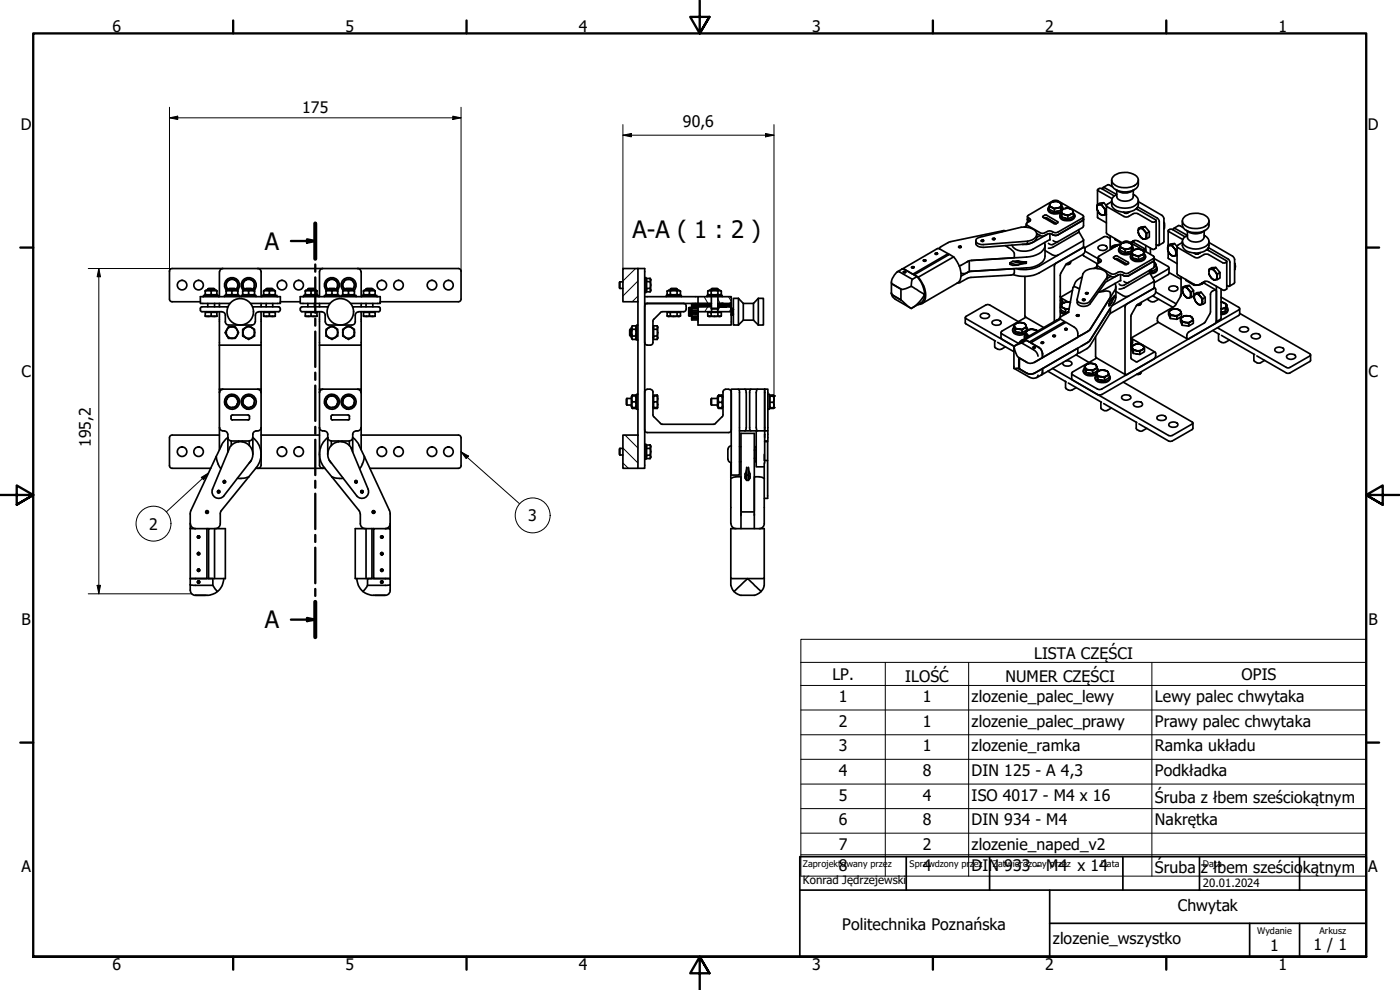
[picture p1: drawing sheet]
<svg xmlns="http://www.w3.org/2000/svg" width="420mm" height="297mm" viewBox="0 0 420 297" stroke-linecap="round" stroke-linejoin="round" font-family="sans-serif">
<defs><g id="words">
<g font-size="7.2">
<text x="189.8" y="71.4">A-A ( 1 : 2 )</text>
<text x="79.4" y="75">A</text>
<text x="79.4" y="188.5">A</text>
</g>
<g font-size="4.8">
<text x="33.7" y="9.6">6</text>
<text x="103.7" y="9.6">5</text>
<text x="173.7" y="9.6">4</text>
<text x="243.7" y="9.6">3</text>
<text x="313.7" y="9.6">2</text>
<text x="383.7" y="9.6">1</text>
<text x="90.7" y="33.8">175</text>
<text x="6.2" y="38.9">D</text>
<text x="204.9" y="38.1">90,6</text>
<text x="410.5" y="38.9">D</text>
<text x="6.4" y="113.1">C</text>
<text x="410.7" y="113.1">C</text>
<text x="27.2" y="134.2" transform="rotate(-90 27.2 134.2)">195,2</text>
<text x="44.8" y="158.9">2</text>
<text x="158.5" y="156.4">3</text>
<text x="6.4" y="187.4">B</text>
<text x="410.7" y="187.4">B</text>
<text x="310.3" y="197.7">LISTA CZĘŚCI</text>
<text x="249.8" y="203.9">LP.</text>
<text x="271.7" y="204.6">ILOŚĆ</text>
<text x="301.8" y="204.6">NUMER CZĘŚCI</text>
<text x="372.6" y="204">OPIS</text>
<text x="251.7" y="210.6">1</text>
<text x="276.9" y="210.6">1</text>
<text x="291.6" y="210.7">zlozenie_palec_lewy</text>
<text x="346.6" y="210.7">Lewy palec chwytaka</text>
<text x="251.7" y="218">2</text>
<text x="276.9" y="218">1</text>
<text x="291.6" y="218.1">zlozenie_palec_prawy</text>
<text x="346.6" y="218.1">Prawy palec chwytaka</text>
<text x="251.7" y="225.4">3</text>
<text x="276.9" y="225.4">1</text>
<text x="291.6" y="225.5">zlozenie_ramka</text>
<text x="346.6" y="225.5">Ramka układu</text>
<text x="251.7" y="232.8">4</text>
<text x="276.9" y="232.8">8</text>
<text x="291.6" y="232.8">DIN 125 - A 4,3</text>
<text x="346.6" y="232.9">Podkładka</text>
<text x="251.7" y="240.2">5</text>
<text x="276.9" y="240.2">4</text>
<text x="291.6" y="240.2">ISO 4017 - M4 x 16</text>
<text x="346.6" y="240.8">Śruba z łbem sześciokątnym</text>
<text x="251.7" y="247.6">6</text>
<text x="276.9" y="247.6">8</text>
<text x="291.6" y="247.6">DIN 934 - M4</text>
<text x="346.6" y="247.6">Nakrętka</text>
<text x="251.7" y="255">7</text>
<text x="276.9" y="255">2</text>
<text x="291.6" y="255.1">zlozenie_naped_v2</text>
<text x="6.4" y="261.7">A</text>
<text x="251.7" y="261.4">8</text>
<text x="276.9" y="261.4">4</text>
<text x="291.6" y="261.4">DIN 933 - M4 x 14</text>
<text x="346.6" y="262.1">Śruba</text>
<text x="360.4" y="262.1">z łbem sześcio</text>
<text x="391" y="262.1">kątnym</text>
<text x="410.7" y="261.7">A</text>
<text x="353.4" y="273.4">Chwytak</text>
<text x="252.8" y="279">Politechnika Poznańska</text>
<text x="316" y="283.4">zlozenie_wszystko</text>
<text x="381.2" y="285.3">1</text>
<text x="394.2" y="285">1 / 1</text>
<text x="33.7" y="290.9">6</text>
<text x="103.7" y="290.9">5</text>
<text x="173.7" y="290.9">4</text>
<text x="243.7" y="290.9">3</text>
<text x="313.7" y="290.9">2</text>
<text x="383.7" y="290.9">1</text>
</g>
<g font-size="3.4">
<text x="241" y="265.4">Konrad Jędrzejewski</text>
<text x="361" y="266">20.01.2024</text>
</g>
<g font-size="2.7">
<text x="241" y="260.1">Zaprojektowany prze</text>
<text x="266.4" y="260.1">z</text>
<text x="273" y="260.1">Sprawdzony pr</text>
<text x="291" y="260.1">zez</text>
<text x="298" y="260.1">Zatwierdzony przez</text>
<text x="330.3" y="260">Data</text>
<text x="361" y="260">Data</text>
<text x="377.3" y="280.1">Wydanie</text>
<text x="396" y="280.1">Arkusz</text>
</g>
</g></defs>
<!-- layer: Kreskowanie (ISO) -->
<path d="M190.8 80.6l-3.9 3.7M191.5 88.8l-1.8 1.7M191.5 84.3l-4.6 4.5M211.3 89l1.2 2M212.4 92.1l-.9 1.4M215.5 89.8l.7 1.2M216.1 92.1l-.7 1.2M218.6 89l.9 1.4M219.5 92.5l-.6 1M186.9 138.9l1.7 1.6M186.9 134.4l4.6 4.5M187.6 130.5l3.9 3.9" fill="none" stroke="#000" stroke-width=".3"/>
<!-- layer: Widoczne (ISO) -->
<g fill="none" stroke="#000" stroke-width=".51">
<path d="M329.4 57v4.3M330.9 56.8l.2-.6 .4 .1 3.6 2M333.6 54a2.8 2.8 0 0 0 2.8 3.5 4.7 4.7 0 0 0 5.2-1.8v-1.7M333.9 56.1l-1.4-.7-1.4 .8M334.1 53a5.5 5.5 0 0 1 7.3 .3 1.99 1.99 0 0 1-1.6 2.7 5.2 5.2 0 0 1-6.1-1.5l.1-1zM334.4 58.8l-3.8-2.2-.5-.1-.7 .4 .1 .3 4.3 2.4M334.8 56.9a4.4 4.4 0 0 0 5.7 0M335.2 57.1v1.8a2.35 2.35 0 0 0 3.1 1.4 1.92 1.92 0 0 0 1.8-1.4v-1.8M335.2 58.3a1.87 1.87 0 0 0-1.5 1.9 1.87 1.87 0 0 0 1.5 1.8 5.7 5.7 0 0 0 6.3-1.2 1.96 1.96 0 0 0-1.4-2.5M277.1 78.1l.4-.1 .4 .2-.3 .2-.5-.1zM280.7 76.1l.4-.2 .3 .2-.5 .2zM282.4 74l-.6 .6"/>
<path d="M284.5 76.6v-.5l-2.7-1.5h-.5l-10.6 6.2M284.5 76.1l-10.6 6.2-2.4-1.5M286.2 77.1a7.2 7.2 0 0 1 1.9 7l-.8 .8M286.2 77.1l-1.3-.8-10.6 6.2 1.3 .7M286.2 77.1l-10.6 6.1M287.7 74.1v.1M287.8 73.9l.7 .2-.6 .2-.2-.1zM288.5 74.1v.1M290.5 78.4l-2.7 1.4M290.5 78.4l-.3 .2M290.9 78.2v3.3M291.5 78.2l-1 .2"/>
<path d="M292.9 72.2v1.2l.3 .2 .8 .5 1.1 .1 13.3-1v-.8l-13.3 1-1.1-.1a1.06 1.06 0 0 1-1.1-1.1 1.06 1.06 0 0 1 1.2-1l12.4-3h1.6a2.95 2.95 0 0 1 3 2 2.7 2.7 0 0 1-2.7 2.2M294.5 72.1l.5-.1 .2 .2-.3 .2zM294.5 72.2l.4-.2 .3 .2-.2 .2zM297.9 71.6l.4-.1 .3 .2-.3 .2zM297.9 71.7l.4-.2 .3 .2-.3 .2zM301.2 69.2l-15.9 3.3-2.9 1.5M301.7 73.7a5.2 5.2 0 0 1 2.7 2.4v1.2l-12.9 .9M301.7 69.3l-.5-.1-.5 .4M303.1 78.9v.4l.8 .3h1.6M303.9 78.4l-.8 .5M304 78.4a9.3 9.3 0 0 0 4 .6l-1.2 .2a2.79 2.79 0 0 1-2.9-.1l-.8-.2M305.1 78.3l2.9 .3-2.5-.3-1.6 .1"/>
<path d="M308 67.2v.9M308 67.8l-.6 .3M308.4 65.8l.6 .6M308.4 64.9v1.9M308.4 64.8l8-4.7 1.1 .1 7.4 4.4a.46 .46 0 0 1 .3 .4 .46 .46 0 0 1-.3 .4l-7.4 4.2-1.1 .2a2.4 2.4 0 0 0-3.2 .2l-1-.2-4.1-2.4v-.4l1.2-1-.9-.8zM311.1 70.3a2.26 2.26 0 0 1-2 2.7l-.7 .2M311.1 70.1l1.1 .6M312.2 70.7l-1.1 .5M312.9 64.9l.6-.3h.6l3.4 2.1-.8 .5-.3-.1zM313.5 72.8a3.1 3.1 0 0 1-2.5 3.7l-3 .6-16.5 1.1M313.5 65.4h.6l2.9 1.7M313.5 65.4l-.1 .1"/>
<path d="M313.6 75.2l2.5 1.4h1.4M313.6 73.5v3.3a4.7 4.7 0 0 1-4.5 3.5l-18.2 1.2a2.49 2.49 0 0 1-2.5 .5M314.3 70.3l-1.1 .5-1-.1M314.3 70.3l-4.8 2.6-1.3 .4h-1.4M314.5 62.6a1.53 1.53 0 0 0 1.8 1.6l1.2-.1 1-.4M314.9 61.9a.88 .88 0 0 0-.4 .9 .88 .88 0 0 0 .7 .7 3.5 3.5 0 0 0 3.3-.1M314.9 62v.9l1.5 .6M315 61.3l.2 .5 .5 .4-.8-.2zM315.1 70.1l.1 1.9-.2-.1M315.1 71.9l-5 2.8a5.4 5.4 0 0 1-6.2-.7l-.2-.5M315.2 60.8l1-.3-.8 .3-.4 .5zM315.7 62.2l.8 .3 .9-.1-1 .3z"/>
<path d="M316 72.2l.8 .4 .7-.1M316.2 60.5l.9-.1 .8 .3-.8-.3zM316.4 62.7v.8l1.9-.3M317.4 62.4l.7-.3 .4-.5-.2 .7zM317.5 72.5l-1.8 1-1.1-.5M317.5 76.6l-5.7 3.3a10.1 10.1 0 0 1-6.9 .7M317.6 63.4h-.5M317.9 60.7l.7 .5-.1 .4-.1-.5zM318.1 64.6a1.56 1.56 0 0 0 1.9 1.6 1.99 1.99 0 0 0 2.6-1.6M318.5 63.9a.93 .93 0 0 0-.4 .9 .93 .93 0 0 0 .7 .8 2.61 2.61 0 0 0 3.8-1l-.5-.7M318.5 63.1l.8-.4a.83 .83 0 0 0-.7 .8zM318.5 63.1l.1 2 1.9 .5 1.6-.7v-.8"/>
<path d="M318.6 63.5l.2 .6 .7 .3-.9-.2zM318.6 61.9l.4 .9v-.2M318.6 61.2l-.3 2v-.9M318.6 64.2v.9M319.3 62.7l.9-.2 .9 .1-.9-.1zM319.5 65.3l.3 .2M319.5 64.4l.9 .1 .9-.2a1.16 1.16 0 0 1-1.8 .1zM320.5 64.8v.8M321 79.2l-1.1 .1M321.1 62.6l.9 .4 .1 .4-.3-.5zM321.3 78.5a.88 .88 0 0 1-.4 .8 .88 .88 0 0 1-.9 0M322.1 63.4v.7l-.8 .2 .6-.4z"/>
<path d="M323.8 69.5l-7.8 4.7-1.4 .3M323.8 68.9v.6l1.4 2.4-.1 .3-7.6 4.4M325.1 76.3l-4.9 2.8-1.9 2.9-.1 13.2M325.1 76.3l.2 .5 4.1 2.4M325.2 65.8l-.3 .4-7.4 4.3-.7 .2-1.8-.6-.7 .2M325.2 64.9v2.8l-.3 .5-7.4 4.3M325.2 72v2l-.3 .3-13.1 7.6a10.3 10.3 0 0 1-7.8 .5M325.2 74.1l.2 .1M325.6 75.3v-1h-.5l-8.1 4.6-.5 .7-.1 16.8M325.6 75.3l-.5 1M325.6 75.4l4 2.2M329.2 79.4l.2 1.2"/>
<path d="M329.2 80l-.9 .6M329.2 62.3l.6 1.6-.5-.9zM329.3 61.4h.5a.7 .7 0 0 0-.6 .9zM329.3 61.4l.8-.5 1.2-.1 .7 1M329.4 63.1v2.2l2.6 1.6M329.6 78l.6 .7M329.6 77.2v1.8M329.6 77l7.7-4.5 .7-.2 .7 .2 7.6 4.5-.2 .6-7.4 4.3-1.1 .1a2.4 2.4 0 0 0-3.1 .2l-1.1-.1-4.1-2.4v-.5l1.2-.7v-.3l-.9-.7zM329.7 74l.8-.4a1.16 1.16 0 0 1 1.7 1 1.65 1.65 0 0 1-2.7-.4zM329.8 63.9l1 .7h.3a1.07 1.07 0 0 1-1.3-.7zM329.8 61.4l.8-.1 .5 .8-.6-.6zM331.1 62.1l.7 .7-.1 .9z"/>
<path d="M331.3 60.8l-.7 .5M331.7 63.7l.1 .7-.7 .2 .4-.3zM332 61.7l.1 8.4 4.6 2.7M332 64.3l-.2 .1M332 62.7l-.2 .1M333.2 71.6a1.8 1.8 0 0 0-1.7-.6l-5.9 3.3M333.2 70.8v4.1M333.6 60.1a2.74 2.74 0 0 0 2.8 3.4 4.7 4.7 0 0 0 5.2-1.7v-1.7M333.6 60.5l-1.5 1v.4l5.2 3 1.1 .2 2-1.1h.8l4.6 2.6 .5 .1 .7-.4-.2-.3-5.9-3.3M333.8 73.9l.5 .1h-.4l-.3 .6zM333.8 73.9l.7-.4 1.2-.1-1.4 .6h.4M334.1 77.2l.8-.4h.4l3.3 1.9 .1 .3-.6 .4h-.5z"/>
<path d="M334.6 77.7l.7-.1 2.9 1.7M334.6 71.9v-.3v.3l1.9 1M335.7 74.9a1.77 1.77 0 0 0 2.4 1.5l1.6-.4M336.1 74.1a.93 .93 0 0 0-.4 .9 .93 .93 0 0 0 .7 .7 3.5 3.5 0 0 0 3.3 0M336.1 74.2v.8l1.5 .8M336.2 73.5l.2 .5 .5 .5-.8-.3zM336.4 73.1l1-.3-.8 .3-.4 .4zM336.9 74.5l1.7 .2-1 .3zM337.2 63.7l.4 .2M337.4 72.8l.9-.1 .8 .2-.8-.2zM337.6 75v.8l1.9-.4M337.6 63.9h.7"/>
<path d="M338.6 74.7l.7-.4 .4-.5-.2 .8zM338.8 75.6l-.5 .1M339 63.5l-.7 .4M339.1 72.9l.8 .5-.2 .4a.72 .72 0 0 0-.6-.9zM339.3 76.9a1.84 1.84 0 0 0 2.5 1.6 1.66 1.66 0 0 0 2-1.6M339.5 72.6v.3v-.3M339.5 72.9h.1M339.7 76.1a1.07 1.07 0 0 0-.3 1.3 1.07 1.07 0 0 0 1.2 .6 2.51 2.51 0 0 0 3.2-1.2l-.5-.7M339.7 75.4l.9-.5-.4 .1-.4 .8zM339.7 76.2l.2 1.2 1.8 .5 1.6-.7v-.8M339.7 75.4v.8M339.8 75.8l.3 .5 .6 .3-.8-.1z"/>
<path d="M339.9 76.5v.9M339.9 74.2l.3 .8v-.1M339.9 73.4v.9l-.4 1.1v-.8M340 72.6l3.7 2.1M340.3 72.2l-.8 .7M340.4 72.2l-.1 .2M340.6 74.9l.8-.2 .9 .2-.9-.2zM340.7 77.6l.4 .1M340.7 76.6l.9 .2 .9-.2a1.16 1.16 0 0 1-1.8 0zM341.2 62.5v.2M341.2 62.3v.3M341.3 62.5v-.2l-.1 .3-.3 .1"/>
<path d="M341.4 62.1l5.9 3.4 .6 .7v7.1l-.4 .4-.5-.3M341.6 69.4l.6 1.6-.5-.8zM341.6 60.5l7.1 4.1 .5 .7 .1 7.1-.2 .4-1.4 .8M341.7 68.5h.5l-.4 .3-.2 .6zM341.7 77v.9M342.2 68.5l.8-.1 .5 .9-.7-.6zM342.2 71l.6 .6 .7 .1a1.28 1.28 0 0 1-1.3-.7zM342.3 74.9l.9 .3 .1 .5-.3-.5zM343 75l.7-.3 .2 .4M343 68.4l.7-.4-1.2 .1-.8 .4M343.3 75.7v.7l-.8 .2 .6-.4zM343.5 69.3a1.05 1.05 0 0 1 .5 1.6l-.1-.9z"/>
<path d="M343.7 68l1.2 1.5-.7 .5M343.9 73.6v1.9M344 70.9l.2 .7-.7 .1 .4-.3zM344.9 69.5v1.7l-.7 .4M345.2 74.5v1.8M346.4 78l-.3 .4-7.4 4.3-1.1 .2-1.4-.6-.7 .2M346.4 77.2v2.7l-.3 .5-7.4 4.4M346.4 77.6l4.1 2.3 .3 .5-.3 .4-4.6 2.6M346.4 78.7l.4 .5M346.4 78.8l.4 .4M346.8 79.2l.2 .7-.6 .2 .3-.3zM347 66.2v8.3l-1 .4-4.8-2.7a2.22 2.22 0 0 0-2 .6"/>
<path d="M349.3 66.7l.1 .2M349.4 66.9l-.1 1.7M349.4 66.9l-.1 .1M350.5 74.5l.5 1.6-.5-.8zM350.5 73.6l.8-.4 1.2-.1 .8 .9v8.3l5.5 3.2h.8l2.4-1.1 .7 .2 4.5 2.5 1-.4v-8.3M350.5 73.6h.5a.7 .7 0 0 0-.5 .9zM350.6 75.3v2.2l2.7 1.6M350.6 69.3v4.3M351 76.1l1.3 .7a1.07 1.07 0 0 1-1.3-.7zM351 73.6l.8-.1 .5 .8-.6-.5zM352.1 69l.2-.5 .4 .1 3.6 2M352.3 74.3l.7 .7-.1 .9z"/>
<path d="M352.5 73.1l-.7 .4M352.9 75.9l.1 .8-.7 .1 .4-.2zM353.3 76.6l-.3 .1M353.3 74.9l-.3 .1M354.8 66.3a2.8 2.8 0 0 0 2.8 3.4 4.7 4.7 0 0 0 5.2-1.7v-1.7M354.8 72.4a2.8 2.8 0 0 0 2.8 3.4 4.7 4.7 0 0 0 5.2-1.7v-1.7M354.8 72.8l-1.5 .9v.5l5.2 3 1.1 .1 2-1.1h.8l4.6 2.7h.5l.7-.4-.2-.3-5.9-3.2M355.1 68.3l-1.4-.6-1.4 .8M355.3 65.3a5.7 5.7 0 0 1 7-.2 1.66 1.66 0 0 1-.6 2.8 5.3 5.3 0 0 1-6.8-1.2l.1-1zM355.6 71l-3.8-2.2h-.5l-.7 .3 .1 .4 4.3 2.4M356 69.1a4.4 4.4 0 0 0 5.7 0M356.4 69.3v1.9a2.81 2.81 0 0 0 4.2 1l.8-1v-1.9"/>
<path d="M356.4 70.6a1.84 1.84 0 0 0-1.5 1.8 1.84 1.84 0 0 0 1.5 1.8 5.5 5.5 0 0 0 6.3-1.1 1.99 1.99 0 0 0-1.3-2.5M358.4 75.9l.4 .3M358.8 76.2h.7M360.2 75.8l-.7 .4M362.4 74.7v.2M362.5 74.6v.2M362.5 74.7v-.2l-.4 .5M362.6 74.3l6.3 3.8 .2 .6v6.8l-.4 .5-.5-.4M362.8 72.8l7.2 4.1 .5 .7v7.1l-.2 .4-1.4 .8M370.5 78.9l.1 .3M370.6 79.2l.2 .7-.3 1M370.6 79.2h-.1"/>
<path d="M60.1 92.6l.1 .7 .4 .2h6M61.1 89v-.4h4.5v.4M61.6 94.8l.9 .1M61.6 94.8v-1.1h3.5v1.2h-2.6M61.6 87.4h3.5M61.6 88.3h1.8M61.9 88.6l-.3-.2v-1.2l.3-.2h2.9l.3 .2v1.2l-.3 .2M61.9 93.5v.2M62.4 86.7l.2-.2h1.5l.3 .2M62.4 86.7h2M62.4 86.7v.3M62.4 91v1.1"/>
<path d="M63.4 88.3h1.7M63.4 87.4v.9M63.4 93.7v1.1M64.4 86.7v.3M64.4 91v1.1M64.8 93.5v.2M65.1 94.8l-2.6 .1M65.8 81.5v7.5M65.8 91v1.1M65.8 93.5v41.4M66.6 93.6a.98 .98 0 0 1 1 1v2a.99 .99 0 0 0 1 .9M66.9 80.6a.98 .98 0 0 0-1 1"/>
<path d="M67.4 89v-.4h4.5v.4M67.9 87.4h3.5M67.9 88.3h1.7M67.9 85.6l.2 .8 .5 .6-.7-.5zM68 87.1a2.25 2.25 0 0 1 0-3.1 2.25 2.25 0 0 1 3.2 0 2.25 2.25 0 0 1 0 3.1M68.1 88.6l-.2-.2v-1.2l.2-.2h3l.3 .2v1.2l-.3 .2M68.4 92.1h-7.8l-.5 .4M68.6 87l.2-.5h1.6l.2 .5M68.6 86.7h2M68.7 84.1l-.8 .5v.9M68.7 84.1l.9-.5 .9 .4 .9 .5v1M68.7 84l-.5 .5-.3 1.1"/>
<path d="M68.7 84a1.75 1.75 0 0 1 2.7 1.5M69 91h-8.9v-2h24v2h-8.9M69.6 98h1l.5 .9M69.6 88.3h1.8M69.6 98h-1l-1 1.8 1 1.7h1M69.6 87.4v.9M69.6 98a1.75 1.75 0 0 0-1.7 1.8 1.75 1.75 0 0 0 1.7 1.7M69.6 98l.7 .2 .8 .7M71.1 98.9l.5 .9-.5 .9-.5 .8h-1M71.1 98.9a1.75 1.75 0 0 1-1.5 2.6M71.4 85.5v1l-.8 .5 .6-.6zM72.4 89v-.4h4.4v.4"/>
<path d="M72.8 87.4h3.6M72.8 88.3h1.8M73 87.1a2.25 2.25 0 0 1 .1-3.1 2.25 2.25 0 0 1 3.1 0 2.25 2.25 0 0 1 0 3.1M73.2 88.6l-.4-.2v-1.2l.4-.2h2.9l.3 .2v1.2l-.3 .2M73.6 87l.3-.5h1.5l.2 .5M73.6 86.7h2M73.7 84l-.9 .5v2l.8 .5M73.7 84l.9-.4 .9 .4 .9 .5v1M73.7 98.3l-.9 .5v2l1.8 1 1.8-1v-1M73.7 98.3l.9-.5 .9 .5 .9 .5v1M73.8 84a1.75 1.75 0 0 1 2.6 1.6M73.8 98.3a1.75 1.75 0 0 1 2.6 1.5"/>
<path d="M73.8 84a1.75 1.75 0 0 0-.2 3M73.8 98.3a1.75 1.75 0 0 0 0 3 1.75 1.75 0 0 0 2.6-1.5M74.6 88.3h1.8M74.6 87.4v.9M76.1 92.1h-.3M76.1 92.1h7.5M76.4 85.5v1l-.8 .5 .6-.6zM76.6 96.5a.98 .98 0 0 1-1 1h-7M77.4 80.6a.98 .98 0 0 1 1 1v7.4M77.6 93.5h6M77.6 93.6a.98 .98 0 0 0-1 1v2M78.4 93.5v10.1h-12.6"/>
<path d="M78.4 91v1.1M78.6 89v-.4h4.5v.4M79.1 94.8l.9 .1M79.1 94.8v-1.1h1.7v1.1M79.1 87.4h3.5M79.1 88.3h1.7M79.4 93.5v.2M79.4 88.6l-.3-.2v-1.2l.3-.2h2.9l.3 .2v1.2l-.3 .2M79.9 86.7l.2-.2h1.6l.2 .2M79.9 86.7h2M79.9 86.7v.3M79.9 91v1.1"/>
<path d="M80 94.9h1.7M80.8 94.8l-.8 .1M80.8 94.8l.9 .1M80.8 93.7h1.8v1.1M80.8 88.3h1.8M80.8 87.4v.9M81.9 86.7v.3M81.9 91v1.1M82.4 93.5v.2M82.6 94.8l-.9 .1M83.6 92.1l.5 .4M84.1 92.6l-.1 .7-.4 .2"/>
<path d="M84.1 90.5h6M90.1 92.6v.4M90.2 93l.4 .5h6M91.1 89v-.4h4.5v.4M91.6 94.8l.9 .1M91.6 94.8v-1.1h3.5v1.2h-2.6M91.6 87.4h3.5M91.6 88.3h1.7M91.9 88.6l-.3-.2v-1.2l.3-.2h2.9l.3 .2v1.2l-.3 .2M91.9 93.5v.2M92.4 86.7l.2-.2h1.6l.2 .2M92.4 86.7h2"/>
<path d="M92.4 86.7v.3M92.4 91v1.1M93.3 88.3h1.8M93.3 87.4v.9M93.3 93.7v1.1M94.4 86.7v.3M94.4 91v1.1M94.9 93.5v.2M95.1 94.8l-2.6 .1M95.9 93.5v46a.98 .98 0 0 0 1 1M95.9 91v1.1M96.6 93.6a.98 .98 0 0 1 1 1v2"/>
<path d="M96.9 80.6a.98 .98 0 0 0-1 1v7.4M97.3 89v-.4h4.6v.4M97.7 96.5a.98 .98 0 0 0 .9 1M97.9 87.4h3.4M97.9 88.3h1.7M97.9 99.8v1l1.7 1 1.7-1v-1M97.9 85.6l.2 .8 .5 .6-.7-.5zM97.9 99.8a1.75 1.75 0 0 0 1.7 1.7 1.75 1.75 0 0 0 1.7-1.7M98 87.1a2.25 2.25 0 0 1 0-3.1 2.25 2.25 0 0 1 3.2 0 2.25 2.25 0 0 1 0 3.1M98.2 88.6l-.3-.2v-1.2l.3-.2h2.9l.2 .2v1.2l-.2 .2M98.4 92.1h-7.8l-.4 .4M98.6 87l.2-.5h1.6l.2 .5"/>
<path d="M98.6 97.5h7M98.6 86.7h2M98.7 84l-.7 .8-.1 .8M98.7 98.3a1.75 1.75 0 0 1 2.6 1.5M98.7 98.3l-.5 .5-.3 1M98.7 84l-.8 .5v1M98.7 84l.9-.4 .9 .4M98.7 98.3l-.8 .5v1M98.7 98.3l.9-.5 .9 .5 .8 .5v1M99 91h-8.9v-2h24v2h-8.9M99.6 88.3h1.7M99.6 87.4v.9"/>
<path d="M100.5 84l.8 .5v1M100.5 84l.5 .5 .3 1M100.5 84l-1.1-.2-.7 .2M101.3 85.5v1l-.7 .5 .5-.6zM102.4 89v-.4h4.5v.4M102.9 99.8a1.75 1.75 0 0 0 1.7 1.7 1.75 1.75 0 0 0 1.8-1.7M102.9 87.4h3.5M102.9 88.3h1.7M102.9 99.8v1l1.7 1 1.8-1v-1M103 87.1a2.25 2.25 0 0 1 0-3.1 2.25 2.25 0 0 1 3.2 0 2.25 2.25 0 0 1 0 3.1M103.1 84.7l-.2 .7 .2 1M103.1 86.4l.5 .6"/>
<path d="M103.1 84.7l-.5 .8 .5 .9M103.1 86.4l.3 .6M103.2 88.6l-.3-.2v-1.2l.3-.2h2.8l.4 .2v1.2l-.4 .2M103.6 87l.2-.5h1.6l.2 .5M103.6 86.7h2M103.7 98.3l-.5 .5-.3 1M103.8 98.3l-.9 .5v1M103.8 98.3l.8-.5 .9 .5M104.6 83.8h1l1 1.7-.8 1.5M104.6 88.3h1.8M104.6 83.8h-1l-.5 .9M104.6 87.4v.9"/>
<path d="M104.6 83.8a1.75 1.75 0 0 1 1.7 1.2 1.75 1.75 0 0 1-.7 2M104.6 83.8l-.7 .2-.8 .7M105.5 98.3l.9 .5v1M105.5 98.3l-.7-.3-1.1 .3M105.5 98.3l.7 .8 .2 .7M106.1 92.1h7.5M106.1 92.1h-.2M107.3 80.6a.98 .98 0 0 1 1 1M107.6 93.6a.98 .98 0 0 0-1 1v2a.99 .99 0 0 1-1 .9M107.6 93.5h6M108.4 93.5v10.1h-12.5M108.4 81.5v7.5"/>
<path d="M108.4 91v1.1M108.6 89v-.4h4.5v.4M109.1 94.8l.9 .1M109.1 94.8v-1.1h1.8v1.1M109.1 87.4h3.5M109.1 88.3h1.8M109.4 88.6l-.3-.2v-1.2l.3-.2h2.9l.3 .2v1.2l-.3 .2M109.4 93.5v.2M109.9 86.7l.2-.2h1.5l.3 .2M109.9 86.7v.3M109.9 91v1.1M109.9 86.7h2"/>
<path d="M110 94.9h1.8M110.9 94.8l-.9 .1M110.9 94.8l.9 .1M110.9 93.7h1.7v1.1M110.9 88.3h1.7M110.9 87.4v.9M111.9 86.7v.3M111.9 91v1.1M112.3 93.5v.2M112.6 94.8l-.8 .1M113.6 92.1l.5 .4M114.1 92.6l-.1 .7-.4 .2"/>
<path d="M114.1 90.5h23.4M137.5 80.6h-85.8a.79 .79 0 0 0-.8 .8v8.3a.79 .79 0 0 0 .8 .8h8.4M137.6 80.6a.79 .79 0 0 1 .8 .8v8.3a.79 .79 0 0 1-.8 .8M186.1 84.6l-.2 .2v1.5l.2 .2M186.1 84.6v1.9M186.1 86.5h.8M186.1 84.6h.8M186.9 80.6h4.6v9.9h-4.6zM189.2 98.8l-.2 .2v1.6l.2 .2M189.2 98.8h.3M189.2 98.8v2M189.8 97.8l-.2 .5 .2 .5-.2 1 .2 2"/>
<path d="M189.8 97.8h1l.3 .5M189.8 97.8l-.3 .5v3l.3 .5M189.8 98.8h1M190.8 97.8v4M191.5 97.5h-.4v4.5h.4M191.5 80.6h2v59.9h-2M191.5 90.5v40M193.5 83.3h.4v4.5h-.4M193.5 89h16M193.5 91h20M193.9 87h.2M193.9 84.1h.2"/>
<path d="M194.1 86.5h1l.2 .5-.2 .6h-1zM194.1 86.5v-2.9h1v4M194.1 84.5h1M194.3 91a.79 .79 0 0 0-.8 .8M195.1 83.6l.2 .4-.2 .5 .2 1-.2 1M196 96.4v6.3M196 98.3h.2M196.2 98.8h1M197.2 97.8v3M197.2 97.8h-1v3M197.2 97.8v4M198.8 93.5l-.4 .1-2.2 2.2-.2 .5"/>
<path d="M198.8 93.5h6.4M200 89v-.4h4.5v.4M200.2 87.4h4M200.2 88.3h4M200.2 94.8h1M200.2 94.8v-1.1h1v1.1M200.2 94.8h4M200.2 87.4l.6-.4h2.8l.6 .4M200.2 88.3l.6 .3M200.2 87.4v.9M200.7 93.5v.2M201.2 94.8h3"/>
<path d="M201.2 93.7h3v1.1M201.2 87.4v.9M201.2 86.7l.2-.2h1.6l.2 .2M201.2 86.7h2M201.2 86.7v.3M203.2 86.7v.3M203.2 87.4v.9M203.2 93.7v1.1M203.7 93.5v.2M204.2 87.4v.9l-.6 .3M205.1 91a.79 .79 0 0 1 .8 .8v1.2l-.8 .5M206.9 93.5l.6-.1v.2l-.5 .1z"/>
<path d="M206.9 93.1v-.8h-.2v2.5h.2M206.9 93.9v.9M206.9 92.6h.7v1.9h1.9M206.9 92.9h.7M206.9 92.3h.7M206.9 92.4h.7M206.9 94.7h.7M206.9 94.5h.7M206.9 94.3h.7M206.9 94.1h.7M207.5 93.5h-.6v.1M207.6 94.5v1.5h1.9"/>
<path d="M207.6 93.1h-.8v.8h.8M209.5 93.1l-1.9 .1 1.9 .1M209.5 93.8h-1.9l1.9 .2M209.5 94.9l-1.9 .1 1.9 .1M209.5 95.5l-1.9 .1 1.9 .1M212.2 88.6h4.5v.4h-4.5zM212.2 89h-2.7v2M212.4 87.4h4.1M212.4 88.3h4.1M212.4 94.8h1M212.4 94.8v-1.1h1v1.1M212.4 94.8h4.1"/>
<path d="M212.4 87.4l.6-.4h2.9l.6 .4M212.4 88.3l.6 .3M212.4 87.4v.9M213 93.5h3M213 93.5v.2M213.4 94.8h3.1M213.4 93.7h3.1v1.1M213.4 87.4v.9M213.5 92.1h-4v1.4h3.5M213.5 91.1h-5.9v.5l5.9-.4M213.5 91.8l-5.9 .3 1.9 .1M213.5 91.7l-5.9-.1v1h1.9"/>
<path d="M213.5 86.7l.2-.2h1.6l.2 .2M213.5 86.7h2M213.5 86.7v.3M213.5 89v3.5M213.5 92.5h2M213.5 92.5l.1 .2M213.6 92.7v.8M213.6 92.7h1.8M215.4 92.7v.8M215.5 91.4h.3h-.3M215.5 91.4h.3zM215.5 91.5h.3h-.3"/>
<path d="M215.5 91.6h.3zM215.5 91.7h.3h-.3M215.5 91.8h.3h-.3M215.5 91.7h.3M215.5 91.9h.3h-.3M215.5 91.9h.3M215.5 92h.3M215.5 91.4h.3M215.5 86.7v.3M215.5 87.4v.9M215.5 89v3.5M215.5 93.7v1.1"/>
<path d="M215.5 91.6h1M215.5 91.7h1M215.5 91.8h1M215.5 91.9h1M215.5 92.5l-.1 .2M215.8 91.6v.5h-.3h4v1.4h-3.5M215.8 92h2.1h-2.1h2.1h-2.1h2.1h-2.1h2.1h-2.1h2.1h-2.1h2.1h-2.1h2.1h-1.7M215.8 92h2.1h-2.1l2.1 .1h-2.1h.4M215.8 91.3h-.3h.3h-.3h.3h-.3h.3h-.3h.3h-.3h.3v.3M215.8 91.6h.7h-.7M216 93.5v.2M216.5 87.4v.9l-.6 .3"/>
<path d="M216.5 91.1l.5 .1M216.5 91.2l.5 .1M216.5 91.3l.5 .1M216.5 91.4l.5 .2M216.5 91.6v.4M216.7 89h2.8v2h-4M217 91.6h2.1h-2.1M217 91.1l-.5-.1h.5v1M217 91.6h2.1M217 91.7h2.1M217 91.8h2.1M217 91.9h2.1"/>
<path d="M217.9 92v.1M219.1 91.1l.4-.1h-.4v1.1M219.5 91.1l-.4 .1M219.5 91.2l-.4 .1M219.5 91.3l-.4 .1M219.5 91.4l-.4 .2M219.5 92.8h.6M219.5 91.6v.5M219.5 92.7h.3M219.5 94.3h.3M219.5 94.2h.6M219.5 93h.3"/>
<path d="M219.5 93.3h.3M219.5 93.7h.3M219.5 94h.3M219.5 94.5h.3M219.8 93.5h-.3v4h-10v-4M219.8 92.6h-.3h.3v1.9h-.3M219.8 94.3h.3h-.3M219.8 92.9h.3M221.6 89.5h-1.5v8h1.5M221.6 89.5v8M221.6 89.5l1.5 1.5M223.1 91h3"/>
<path d="M223.1 91v5.1M223.1 96.1l-1.5 1.4M223.1 96.1h3M226.1 91v5.1M226.1 96.1l1.5 1.4M227.6 89.5h1.5v8h-1.5M227.6 89.5v8M227.6 89.5l-1.5 1.5M267.5 88.1a2.13 2.13 0 0 0 1.2 1.7l4.6 2.6M267.5 84.9l.1 3.3 2.8 1.7M268 85.3l2.1 1.3M269.3 81.6a4.2 4.2 0 0 0-1.7 3.4l2.8 1.7"/>
<path d="M269.3 81.6l.5-.1 4 2.3M270.4 86.7v3.3l-2.7-1.6-.2-.6M270.7 80.8h.8M270.7 80.8l-1.4 .7M271.1 81.6l.4-.1 .3 .1-.5 .2zM271.5 80.8l3.7 2.2M273.5 85.9l4 2.5a11.2 11.2 0 0 1-4 4.2l-3.1-2.6M273.5 85.9l-1.7 .7-1 .3-.4-.2M273.6 80.2l.4-.2 .3 .2-.2 .2zM273.8 83.8l-.3 2.1M275.2 83a7.8 7.8 0 0 1 2.1 6.6l-.9 1.3-2.7 1.5M275.2 83l-1.4 .8"/>
<path d="M275.6 83.2a6.9 6.9 0 0 1 1.6 7.5l-1 .6-.7 .1M287.3 84.9l-10.6 6.2M288.4 82.9l2.6-1.4 13.4-.9v1.4l-.6 .5-12.4 .7-.7 .2-2.6 1.4-.8 .1M289.7 95.3l.1 1.8 9 5.2M294.3 94.3a1.88 1.88 0 0 1 2.7 .4 1.69 1.69 0 0 1-2.8 .2zM297.9 96.4l1.2-.4a1.03 1.03 0 0 1 1.3 1.1 1.65 1.65 0 0 1-2.7-.4zM300.4 99.7l.1 1.9 3.8 2.3M303.9 98.9a2.2 2.2 0 0 0 3.3 1.5l.5-.2M304.2 98.3a.95 .95 0 0 0-.2 1 .95 .95 0 0 0 .8 .6l1.8 .3 1.1-.3M304.2 97.6l.7-.5-.4 .4v.5zM304.2 97.6v.9l.5 1.1M304.5 98l.4 .5 .8 .2h-1z"/>
<path d="M304.7 98.7v.9l2 .3M304.9 97.1l.7-.3h1zM305.5 99.7l.6 .1M305.6 96.5l-8.6-5-.6-.1-6.5 3.5-.2 .4 14.6 8.6M305.7 98.7l1.7-.2-.7 .5zM306.6 96.8a.98 .98 0 0 1 1.2 .7l-.4-.4zM307.6 83v11.9l5.6 3.4M307.7 99.6l.8-.5-.5 .5v.5zM307.7 99.6v.9l.4 .8M307.8 97.5l.3 .7-.7 .3 .4-.5zM307.9 95.2l-7.2 4.2a.46 .46 0 0 0-.3 .4 .46 .46 0 0 0 .3 .4l5 2.8M308.1 98.3l.3 .2v.7"/>
<path d="M308.1 98.2v.8l-1.4 .9v-.9M308.4 98.9v.2M308.5 99.1l.7-.3 .9 .1zM311.3 99.4l-1.2-.5 1 .2 .2 .3M318.2 93.2a2.06 2.06 0 0 0 1.8 .9M318.2 93.6l1.4 .7M318.2 88.9l.3 .4zM318.3 95.7l-1.1 .3-10.6 6.2M318.3 95.7l1.2 .8v.4M318.3 95.7l-10.6 6.2M318.3 92.1v.8l1.5 .9v-.9M318.3 92.1l-.1 .3"/>
<path d="M318.4 92l-.2 .1M318.5 89.3l.2 .7-.5 .2 .3-.2zM318.5 89.4l2.2 1.3M318.5 91.6l-.3 .1M318.6 91.4a.78 .78 0 0 0 .5 1l-.8-.3zM318.7 90.1l.3 .8v-.2M318.7 90v.9l-.5 .3M318.9 91l.9-.3-.7 .2-.5 .5zM319.1 92.4l1.6 .2a1.08 1.08 0 0 1-1.6-.2zM319.5 96.5l-10.6 6.1-1.2-.7M319.6 98.6l.4-.1 .3 .3-.5 .2-.3-.2zM319.6 98.7l.4-.2 .3 .3-.4 .2z"/>
<path d="M319.8 90.7l1.4 .1zM320.4 93.6h.3l-.9 .2M320.7 93.6l-2.5 1.5-.4 .7M320.9 92.6h.1M321.9 87.1l-3.5 2M323 94.6l.5-.2 .3 .3-.3 .2zM323.1 94.6l.4-.1 .3 .2-.5 .2zM323.1 94.7h.1M323.8 94.7h.1M324 86.7l-1.5-.7-.5 .3-1.3 7.3M324.8 83.1a3.3 3.3 0 0 0-2.5 2.9M325 89.8l.6 .1-.4 .3-.3-.1z"/>
<path d="M325 89.8l.6 .1-.5 .3-.2-.3zM325.3 81.7a5.1 5.1 0 0 1 6.7 .1l.3 .5-.1 .9-5.1 7.2a2.63 2.63 0 0 1-3.8-.2l1.7-8zM325.8 88l.3-.2 .4 .1-.2 .3zM325.8 87.9l.4-.1 .3 .2-.5 .2zM326.6 99.4l-2.1 1.2-1 .2M326.6 99.4l-16.1 9.3M327.2 98.9l-.6 .5M329.6 87.7l2.3-.4 .9 .1 .4 .3v1.5l-6 9.7M331.7 84.8l-4.6 6.4a2.68 2.68 0 0 1-3.8-.1v-1.1M332.2 83.2v.8M332.3 82.3l1.1 .6M332.4 82.7v.8l1-.6"/>
<path d="M333.2 90.2l1.3-1.2-.9 1.8M333.6 90.8l-.8 .4M334.5 88.6l-.4 .6a2.98 2.98 0 0 0-1.3 2.5h.3l.5-.9M334.6 85a2.4 2.4 0 0 1-.1 2.2l-7.3 11.7M334.9 87.4l2.4 1.4h1.4M334.9 86v3.2l-.4 1.3-7.3 11.6M335.5 82.5l-1 .5-1.1-.1M335.5 82.5l-3.8 2.2M336.3 82.3l.1 2-.2-.2M336.3 84.1l-5.5 3.1-1 .4M337.3 84.4l.7 .4h.7M338.2 91.2l-.6 .9v20l.2 .3 8.5-4.7 .5-.7v-1l-.3-.4-5.3 3-1.6-.9-.2-.3 .1-12.9 1.9-3.1 4.9-2.8a1.46 1.46 0 0 0 .2-2.2l-13.4 7.7"/>
<path d="M338.7 84.8l-1.4 .8a1.25 1.25 0 0 1-1.4-.4M338.7 88.8l-5 2.9M342.5 90.7l-.2 .7-1.1 .2 1-.2M344.5 89.6a1.57 1.57 0 0 0 2 .9l1.2-.7M345 81.8l-7.7 4.6-1.4 .3M345 81.1v.7l1.4 2.4-.1 .2-7.6 4.4M345.2 81.5h.4M345.6 80.8v.7l1.4-.8v-.8a1.19 1.19 0 0 1 .1 1.3 1.19 1.19 0 0 1-1.2 .6h-.7M345.9 88.8l6.1 3.4M346.4 84.3v1.9l-.3 .4M346.4 86.3l.2 .2M346.8 87.6l6.2 3.6"/>
<path d="M347.3 80.6v.3a1.77 1.77 0 0 1-2.1 1.3v-1.3M347.7 96.7l-8.3 4.8 7.2 4.1M350.7 93.5l.7-.5-.4 .5v.5zM350.7 93.5v.9l.5 1.2M350.8 80.4v1.8l-4.4 2.6M350.8 81.8l3.7 2M350.9 86.2l.8-.4a1.16 1.16 0 0 1 1.7 1.1 1.76 1.76 0 0 1-2.6-.1zM351 94l.4 .4 .8 .3h-1zM351.2 94.7v.9l2 .2M351.4 93l.7-.3 1 .1zM352.2 94.7l1.7-.3-.7 .6zM353.1 92.8a.98 .98 0 0 1 1.2 .7l-.4-.5z"/>
<path d="M354.3 95.6l.7-.6-.5 .5v.5zM354.3 95.6v.8l.5 1.2M354.3 93.5l.3 .7-.7 .2 .4-.4zM354.5 88.3l-.2 .6M354.5 83v5.4l-.2 .6-1.9 2.9-4.7 2.8-.4 .8v.8l.2 .3 8.9 5.1M354.5 96l1.2 .8-.9-.1zM354.6 94.2v.8l-1.4 .8v-.8M354.8 96.7v.9l1.9 .2M354.8 87l.7 1.6-.5-.8zM355 86.2h.5l-.5 .3-.2 .5zM355 86.2l.7-.4 1.2-.2 1.3 1.6M355 95l.7-.3 1 .1z"/>
<path d="M355.5 88.6l1.2 .8a.97 .97 0 0 1-1.2-.8zM355.5 86.2l.7-.1 .5 .8-.6-.6zM355.7 96.8h1l.7-.4-.7 .6zM355.9 83.9v.2M355.9 83.9v.2l2.4 1.5M356.7 86.9a1.04 1.04 0 0 1 .6 1.6l-.1-.8zM356.7 94.8a.98 .98 0 0 1 1.2 .7l-.5-.5zM356.9 85.6l-.7 .5M357.3 88.5l.1 .8-.7 .1a.69 .69 0 0 0 .6-.9zM357.4 87.6l.8-.4v1.6l-.8 .5M357.9 95.5l.2 .7-.7 .2 .5-.4zM358.1 96.2v.8l-1.4 .8v-.8"/>
<path d="M358.4 89.1l.6 1.6-.5-.9zM358.5 88.2l.5 .1-.4 .2-.2 .6zM359 88.3l.7-.2 .5 .8-.6-.5zM359 90.7l.6 .5 .6 .2a.99 .99 0 0 1-1.2-.7zM359.7 88.1l.8-.4-1.3 .1-.7 .4M360.2 85.2v.2l-1.2 .2h-.7v-.3M360.2 88.9l.8 .7-.1 .9zM360.5 87.7l1.2 1.5-.7 .4M360.7 84.9v.3v-.3M360.9 90.5l.1 .8-.8 .1 .5-.2zM361.3 84.9l3.6 2.1M361.5 84.4l-.3 .5v-.3v.3l-1 .5"/>
<path d="M361.7 89.2v1.7l-.7 .4M361.7 84.4l-.2 .2M362.8 81.6l.6 1.6-.5-.8zM362.9 80.8h.5l-.4 .2-.2 .6zM363.4 80.8l.8-.2 .5 .9zM363.4 83.2l.6 .6 .7 .1a1.07 1.07 0 0 1-1.3-.7zM364 99.2l2 1.1M364.2 80.6l.7-.4-1.2 .1-.8 .5M364.7 81.5a1.13 1.13 0 0 1 .6 1.6zM364.9 80.2l1.2 1.6-.7 .4M365.1 85.9v10.4l-.2 .5-8.3 5a1.46 1.46 0 0 1 .1-2.2l5-3 1.6-3v-5.5a1.82 1.82 0 0 1 1.6-1.1l.2 .4M365.3 83.1l.1 .8h-.7l.4-.2z"/>
<path d="M366.1 81.8v1.6l-.7 .5M366.5 89.1l5.2 3.1 .3 .2v.4l-41.3 23.9-.7 .2-.7-.2-7.4-4.3a.46 .46 0 0 1-.3-.4 .46 .46 0 0 1 .3-.4l7.2-4.2M366.5 90.7l1 .2zM366.5 92.6h.2l-.2 .1M366.5 86.7v8.7l-.2 .4-1.3 .8M366.7 92.6l.8-.2 .5-.5-.3 .7zM367.5 90.9l.7 .6-.2 .4a.75 .75 0 0 0-.5-1zM367.7 92.6v.9M368.2 92.1a1.24 1.24 0 0 1 .1 1.3 1.24 1.24 0 0 1-1.2 .6l-.6 .1M368.2 91.5v.8l-.5 1.2-1.2 .1h.5M368.5 92.8v.3a1.77 1.77 0 0 1-2 1.3M372 94l21.1 12.2 .2 .5-6.1 3.5-.9 .1-20.9-12"/>
<path d="M372 92.6v1.6l-.3 .5-41.3 23.8-1.1-.2-7.4-4.3-.3-.3v-1.7M372.1 98.5l.8-.4a1.16 1.16 0 0 1 1.7 1 1.9 1.9 0 0 1-2.6-.1zM65.8 116.8h12.6M66.9 116.8a.98 .98 0 0 0-1 1M69.5 118.8l-1 .1-.5 .9-.4 .9 .6 .8M69.5 118.8l1-.1 1.1 1.7-.4 .9M69.5 118.8a1.75 1.75 0 0 1 1.7 2.5M69.5 118.8a1.75 1.75 0 0 0-1.3 2.7M75.8 119.2l.7 .7-.2 1-.2 .9-.9 .4-1 .3-1.5-1.3 .2-1M75.8 119.2l-.8-.7-1.9 .7-.2 1M75.8 119.2a1.75 1.75 0 0 0-2.9 1M75.8 119.2a1.75 1.75 0 0 1-.6 3 1.75 1.75 0 0 1-2.3-2"/>
<path d="M77.4 116.8a.98 .98 0 0 1 1 1M78.4 103.6v35.9a.98 .98 0 0 1-1 1M95.9 116.8h12.5M96.9 116.8a.98 .98 0 0 0-1 1M99.4 118.8l-1 .1-.8 1.8 .6 .8M99.4 118.8l1.1-.1 1.1 1.7-.4 .9M99.4 118.8a1.75 1.75 0 0 0-1.2 2.7M99.4 118.8a1.75 1.75 0 0 1 1.8 2.5M105.8 119.2a1.75 1.75 0 0 0-2.9 1M105.8 119.2a1.75 1.75 0 0 1-.6 3M105.8 119.2l.8 .7-.2 1-.2 .9-1 .4M105.8 119.2l-.8-.7-1.9 .7-.2 1"/>
<path d="M107.3 116.8a.98 .98 0 0 1 1 1M108.4 103.6v31.3M188.2 119.6l-.2 .1v1.6l.2 .2M188.2 119.6h1.3M188.2 119.6v1.9M189.2 100.8h.3M189.6 118.8v3.5M189.6 118.8h1.3M189.8 118.8l-.2 .9 .2 2.6M189.8 118.5h1l.1 .3M189.8 100.8h1M189.8 101.8h1"/>
<path d="M189.8 118.5l-.1 .3M189.8 118.5l-.2 .3M190.8 118.8v3.5M190.8 118.5l.1 .3M190.9 118.8l.2 .3M191.1 101.3l-.3 .5M191.5 118.3h-.4v4.5h.4M193.5 102.8a.79 .79 0 0 0 .8 .8h.8a.79 .79 0 0 0 .9-.8M194.2 116.8h.9M194.3 116.8a.79 .79 0 0 0-.8 .8M195.2 116.8a.79 .79 0 0 1 .8 .8M196 117.6v6.9l.2 .5"/>
<path d="M196 119h.2M196 101.3h.2M196.2 118.8v-.3h1l.1 .3M197.2 118.8l.2 .9M197.2 118.8h-1v1.8M197.2 100.8v1M197.2 100.8h-1v1h1M197.4 119.7l-.2 .9M197.4 119.7v1.7M213.6 119.6l-.2 .1v1.6l.2 .2M213.6 119.6v1.9M213.6 119.6h1.7"/>
<path d="M215.5 118.8l-.2 .3v2.9l.2 .3M215.6 118.8l.1-.3h.9l.1 .3M215.6 118.6l-.1 .2M215.7 118.9h.9M216.7 118.6l.1 .2M216.8 118.8l.2 .3M217 117.6v6.9l-.3 .5M217.7 116.8h.9M217.8 116.8a.79 .79 0 0 0-.8 .8M218.7 116.8a.79 .79 0 0 1 .8 .8M221.6 116.8l.3 .6v25.1h-2.4v-24.7M223.5 116.8l.3 .3 .2 .7v10.5l-.2 .7-.3 .3"/>
<path d="M225.4 116.8l-.4 .6v11.3l.4 .6M227.4 116.8l-.3 .3-.2 .7v10.5l.2 .7 .3 .3M229.5 116.8h-10v12.2M229.5 116.8h.9v12.5M229.5 116.8v12.5M230.4 118.3h.5v4.5h-.5M230.9 119h.2M231.1 118.9v3.5h1M231.1 118.7v-.2h1l.2 .3M232.3 118.8l-.2 .1 .2 .9-.2 2.6 .2-.1M232.3 118.8l-1.2-.1 1 .2M232.3 118.8v3.5"/>
<path d="M298.5 102.2l.1 2.1 1.1 .5a2.41 2.41 0 0 0 2.1-.7M299.4 102.7l4.9 2.8M304.3 103.9l.2 .9a3.8 3.8 0 0 0 1.3 2.5M304.3 103.9v6.6l1.5 .1M304.4 110.5l4.6 2.7a1.51 1.51 0 0 0 2.5-.6M305.8 107.3l2.4 1.5a2.42 2.42 0 0 0 2.2 0l2.5-1.5M305.8 110.6l2.4 1.4a2.42 2.42 0 0 0 2.2 0l2.5-1.4v1.2M305.8 107.3v3.3M305.9 110.5l-.1 .1M306.1 107.5l2.1 1.2M306.6 102.9l3.8 2.2a2.55 2.55 0 0 1 1.1 1.8M306.6 102.9l-2.3 1"/>
<path d="M306.6 102.9l1.4-.8 3.8 2.2M307.5 101v.6M307.7 101.9a1.85 1.85 0 0 0-1.9 1.1M307.7 100.3l-.2 .6 .2 .6M308 102.1l-1.1 .2-2.6 1.6M308.3 100.8l-.3-.7 1 .7M308.3 100.8h.6M308.3 100.8v.3M310.1 104.1h.5l.1 .2-.4 .1zM310.1 104.1l.6 .2-.7 .1zM311.8 104.3l.6 .5a3.5 3.5 0 0 1 .5 2.5M311.8 104.3l-2.5-1.4 10.6-6.2 3.1 2a3.3 3.3 0 0 1 .5 2.5l-10.6 6.1"/>
<path d="M312.5 102.7l.5-.1 .2 .3-.3 .1zM312.5 102.7l.5-.1 .2 .3-.4 .1h-.3zM312.5 112.5l-1.4 .8M312.9 111.8l-.4 .7M312.9 111.8v-1.2l10.6-6.2v1.3l-.3 .6-10.7 6.2M314.5 111.4l5.5 3.2M315.8 110.5l34.9 20.2h1.1l6.1-3.6-.1-.5-20.7-11.9M316 100.6h.5l.2 .2-.6 .2zM316 100.7l.5-.1 .2 .2-.3 .2zM319.8 114.4v1.9l1.1 .8a2.41 2.41 0 0 0 2.1-.8M319.8 108.3h.5a1.12 1.12 0 0 1 1.4 1 1.74 1.74 0 0 1-2.8-.3l.1-.2M320.6 114.9l10 5.8"/>
<path d="M323 106.5l3.8 2.3M325.1 111.2a1.67 1.67 0 0 0 2.1 1.6l1.8-.4M325.4 110.5a.95 .95 0 0 0-.2 1.1 .95 .95 0 0 0 .8 .6l.6 .2a3.4 3.4 0 0 0 2.4-.3M325.4 109.8l.7-.5-.4 .5v.5zM325.4 109.8v.9l.5 1.1M325.7 110.3l.4 .4 .9 .3h-1.1zM325.9 111v.8l2 .3M326.1 109.3l.7-.3 1.1 .1zM326.6 102.7l-16.1 9.3-.9 .3-1.4-.3-2.3-1.3v-3.3M326.6 102.7l-2.1 1.2M326.7 111.9l.6 .2M327 111l1.6-.3-.7 .6z"/>
<path d="M327.2 102.1l-.6 .6M327.2 102.1l6-9.7v1.6l-6.2 9.9-.7 .7-2.1 1.2-.8 .2M327.9 109.1a.98 .98 0 0 1 1.2 .7l-.5-.5zM328.7 113.2a1.56 1.56 0 0 0 1.9 1.6 1.99 1.99 0 0 0 2.6-1.6M328.8 101l.1 6.3 8.9 5.1M329 112.6a1.15 1.15 0 0 0-.1 1.2 1.15 1.15 0 0 0 1.1 .6l1.2 .1a1.5 1.5 0 0 0 1.9-1.6l-.2-.3v.7l-1.4 .9v-.9M329 111.9v.9l.5 1.1M329.1 109.8l.2 .7-.7 .2 .5-.4zM329.2 112.3l.5 .5 .8 .2h-1zM329.3 110.5l.3 .3v.6M329.3 111.6l.4-.2-.5 .4v.5l-.2-.4zM329.3 110.5v.8l-1.4 .8v-.8"/>
<path d="M329.5 113v.9l2 .3M329.6 111.2v.2M329.7 111.4l.7-.4 .9 .1zM330.3 114l.5 .1M330.5 113l1.7-.2-.7 .5zM331.3 111.1a1 1 0 0 1 1.3 .7l-.4-.4zM332.6 111.8l.3 .7-.7 .3 .4-.5zM336.7 118.9a1.88 1.88 0 0 1 2.7 .3 1.54 1.54 0 0 1-1.4 .9 1.54 1.54 0 0 1-1.4-1zM339.4 101.6l.5 .4-.2 .5v-.7zM339.6 104.1l.7-.6-.4 .5v.5zM339.6 104.1v.8l.5 1.1M339.9 104.5l.4 .5 .8 .2h-1z"/>
<path d="M339.9 102v.9l-.5 1.1 .3-1.5-.3 .3M340.1 105.2v.8l2 .3M340.3 103.5l1.6-.3zM340.9 106.2h.5M341.1 105.2l1.7-.2a1.13 1.13 0 0 1-1.7 .2zM341.9 103.2a1.09 1.09 0 0 1 1.3 .8l-.4-.5zM342.2 112.1l-1 .2M342.5 111.6l-.2 .5-1.1 .2M343.2 104l.3 .6-.7 .4 .4-.5zM343.5 104.6v.9l-1.4 .8v-.8M365.7 100.1v1.9l1.1 .8a2.41 2.41 0 0 0 2.1-.8M366.6 100.6l10 5.8"/>
<path d="M375.7 100.5l.7-.4a1.16 1.16 0 0 1 1.8 1 1.65 1.65 0 0 1-2.7-.3zM376.3 106.3l.1 2 .8 .5 .9 .2 1.4-.9M382.7 104.6a1.69 1.69 0 0 1 2.6 .4 1.49 1.49 0 0 1-1.4 .8 1.49 1.49 0 0 1-1.3-1zM386.3 106.6a1.82 1.82 0 0 1 2.6 .4 1.56 1.56 0 0 1-1.4 .8 1.56 1.56 0 0 1-1.4-.9zM393.3 106.5v1.6l-.2 .3-6.2 3.6-.9-.1-8.8-5.1M50.9 139.7a.79 .79 0 0 0 .8 .8h11.5M50.9 131.4v8.3M64.9 137l.6 2.2M64.9 137l-7.6 16.1M65.5 139.2l.8 1.4M65.8 130.5h-14.1a.79 .79 0 0 0-.8 .8M65.9 128.3a.98 .98 0 0 0 1 1"/>
<path d="M66.9 129.3h.5M67.3 129.3a.98 .98 0 0 1 1 1M68.2 121.5l.6 .9 1-.1M68.2 121.5l.9 .7 .7 .1M68.4 131.3l-1.7 1.9-1.8 3.8M68.4 131.3a.98 .98 0 0 0 1 1M68.4 130.3v5.3M68.8 134.4a3.8 3.8 0 0 1 5.6-1.1 3.8 3.8 0 0 1 .4 5.7M68.9 134.4l-5.1 12.4M69.3 132.3h5.6M69.4 132.3v1.4M69.8 126h4.7"/>
<path d="M71.2 121.3l-.4 .9-1 .1M71.2 121.3l-.4 .6-1 .4M71.6 132.3v.3M72.7 132.3v.3M74.5 124.5l.3 .2 .1 .9-.4 .4M74.5 124.5l-5 .1-.2 1 .5 .4M74.8 132.3v1.4M74.8 132.3a1.06 1.06 0 0 0 1.1-1 6.3 6.3 0 0 1 1.1 8.9l-2.3 2.9M75.4 138.2l-8.2 10.6M76.9 129.3a.98 .98 0 0 0-1 1v6M78.4 128.3a1.12 1.12 0 0 1-1.6 1M78.4 130.5h17.5"/>
<path d="M95.9 128.3a1.09 1.09 0 0 0 1.4 1M97.4 129.3a.98 .98 0 0 1 1 1v6M98.2 121.5l.5 .9 1.1-.1M98.2 121.5l.5 .5 1.1 .3M98.9 138.2l8.1 10.5a2 2 0 0 0 2.6 .6 2 2 0 0 0 .9-2.5M99.3 132.3a.94 .94 0 0 1-.9-1 6.3 6.3 0 0 0-1.1 8.9l2.3 2.9M99.4 133.7v-1.4h5.4v1.4M99.8 126h4.7M101.2 121.3l-.5 .6-.9 .4M101.2 121.3l-.4 .9-1 .1M101.5 132.3v.3M102.7 132.3v.3"/>
<path d="M102.9 120.2l-.2 1 .7 .6M102.9 120.2v.7l.6 1M103.4 121.8l.9 .7 .9-.3M103.5 121.9l1 .4 .7-.1M104.5 124.5l-4.9 .1-.2 1 .4 .4M104.5 124.5l.4 .4M104.8 124.9v.7M104.9 132.3a1.05 1.05 0 0 0 1-1l1.1 1 .8 1.3M104.9 125.6l-.4 .4M105.3 134.4l5.2 12.4M105.4 134.4a3.8 3.8 0 0 0-5.6-1.1 3.8 3.8 0 0 0-.3 5.7M106.8 129.3a.98 .98 0 0 0-.9 1v5.3"/>
<path d="M107.8 133.7l1.5 3.3M108.3 128.3a1.09 1.09 0 0 1-1.4 1M108.4 130.5h29.1M108.8 139.2l-.8 1.4M109.3 137l-.6 2.2M109.3 137l7.5 16.1M137.6 130.5a.79 .79 0 0 1 .8 .8M138.4 139.7a.79 .79 0 0 1-.8 .8M138.4 131.4v8.3M186.1 134.5l-.2 .2v1.6l.2 .2M186.1 134.5v2M186.1 134.5h.8"/>
<path d="M186.1 136.5h.8M186.9 130.5h4.6v10h-4.6zM188.2 121.5h1.3M189.6 122.3h1.3M189.6 122.3l.2 .2M189.7 122.3l.1 .2M189.8 120.6h1M190.9 122.3l-.1 .2h-1M191.1 122l-.2 .3M193.5 129a.79 .79 0 0 0 .8 .8h24.3a.79 .79 0 0 0 .9-.8M193.5 133.3h.4v4.5h-.4M193.9 134h.2"/>
<path d="M193.9 137h.2M194.1 136.6h1l.2 .5-.2 .5h-1zM194.1 136.6v-3.1h1v4.1M194.1 134.5h1M195.1 133.5l.2 .5-.2 .5 .2 1.1-.2 1M196 122h.2M196.2 122.3v.2h1l.1-.2M196.2 122.3h1M196.2 125l2 2M197.2 120.6l.2 .8M197.2 120.6h-1v1.7M197.4 121.4l-.2 .9"/>
<path d="M198.2 127.1l.6 .2M213.6 121.5h1.7M214.7 127.1l-.5 .2h-15.4M215.5 122.3l.2 .2-.1-.1M215.7 120.7h.9M215.7 122.4h.9M215.7 122.5h.9M216.6 120.7l.2-.9-.2-.9 .2-.1-1.2-.1 .1 2-.2 .8 .2 .9-.2-.1M216.6 120.7l.2 .8-.2 .9 .2-.1M216.7 125l-2 2M216.7 122.4l-.1 .1M216.8 122.3l-.2 .2"/>
<path d="M217 122l-.2 .3M218.4 134.8v3M218.5 137.8a.98 .98 0 0 0 1 1M219.4 138.8l-.1 18.3M219.5 133.8a.98 .98 0 0 0-1 1M221.9 129.3h7.6M221.9 134h.5M221.9 138.5h.5M226.4 135.1h.2M226.4 137.5h.2M226.9 129.3v10.8h2.5M226.9 134h-.3v4.5h.3"/>
<path d="M229.4 138.9v18.2a1.49 1.49 0 0 1-1.5 1.5M229.4 136.3v1.9h1v11.3h-1M229.5 128.3v2M229.5 129.3h.9v3h-.9M229.5 130.3v8.6M229.5 130.3v1M229.5 132.5h.9v5.7M230.9 122h.2M231.1 122.4v.1h1M231.1 120.7h1M232.3 122.3l-.2 .2 .1-.1M330.4 120.6v1.8l.8 .7 .9 .1 1.5-.8"/>
<path d="M331.2 121.1l10 5.7M340.3 120.9a1.82 1.82 0 0 1 2.6 .4 1.56 1.56 0 0 1-1.4 .8 1.56 1.56 0 0 1-1.4-.9zM341 126.7v1.8l.2 .4 1.2 .5 1.8-.9M347.3 125l.9-.4a1.21 1.21 0 0 1 1.7 1.1l-1.1 .5a1.26 1.26 0 0 1-1.6-.9zM350.9 127l.8-.3a1.16 1.16 0 0 1 1.7 1 1.9 1.9 0 0 1-2.6-.1zM358 126.9v1.6l-.2 .4-6 3.4-.6 .1-9.4-5.2M57.1 158.6v15h1.5M57.1 158.6h5v15h-3.5M57.2 157.1a1.49 1.49 0 0 0 1.4 1.5M57.3 153.1l-.2 1.1v4.4M62.1 158.6h.5M62.6 158.6h5v15h-5z"/>
<path d="M63.8 146.8a2 2 0 0 0 .8 2.5 2 2 0 0 0 2.6-.6M64.4 158.6v15M66.1 154.2v2.9a1.49 1.49 0 0 1-1.5 1.5M74.7 143.1l-8.3 10.1-.3 .9M74.7 143.1l-1.6 .4h-1.9M76.7 140.5h20.8M99.6 143.1l8.1 10.1 .4 .9M99.6 143.1l1.6 .4h1.8M106.6 158.6h5v15h-5zM108.1 154.2v2.9a1.49 1.49 0 0 0 1.5 1.5M109.9 158.6v15M111 140.5h26.5"/>
<path d="M111.6 158.6h.5M115.6 158.6h1.5v15h-1.5M115.6 158.6h-3.5v15h3.5M116.9 153.1l.2 1.1v4.4M117.1 157.1a1.49 1.49 0 0 1-1.5 1.5M219.3 143.6l1.6-.5h1.5v10.1M219.3 158.6h10.1v15h-10.1zM219.4 157.1a1.49 1.49 0 0 0 1.5 1.5M222.4 153.2v-23.2h4v23.2M222.4 154.2v4.4M222.4 153.6h4M222.4 153.2v1.4"/>
<path d="M224.1 140.3v3.8a2.52 2.52 0 0 1-.1-2.9zM224.1 142.5h.5M224.1 142.5l-.5 .6M224.1 144.1h.5M224.6 140.3l.1 .9a2.52 2.52 0 0 1-.1 2.9zM224.6 142.5l.5 .6M226.4 154.2v.4M229.4 143.6l-1.2-.5h-1.8v15.5M58.6 173.6h-1.5v3.5a1.52 1.52 0 0 0 1.5 1.5h3.9l2.1-.6 .7-.5-1.4-1.9M58.6 173.6h5.3v2h-5.9l-.9-.2M67.1 173.6a4.9 4.9 0 0 1-1.8 3.9M107.1 173.6a5 5 0 0 0 5 5h3.5a1.42 1.42 0 0 0 1.5-1.5v-1.7"/>
<path d="M110.3 175.6l-1.4 1.9M115.6 173.6h1.5v1.8M115.6 173.6h-5.3v2M117.1 175.4l-.9 .2h-5.9M219.3 173.6a4.6 4.6 0 0 0 1 3.9M220.3 177.5l.6 .5 1.3 .6h4.2l1.4-.6 .6-.5M220.3 177.5l4-3.9 4.1 3.9M229.4 173.6a4.1 4.1 0 0 1-1 3.9"/>
<circle cx="54.6" cy="85.6" r="1.43"/>
<circle cx="59.6" cy="85.6" r="1.43"/>
<circle cx="72.1" cy="93.6" r="4"/>
<circle cx="84.6" cy="85.6" r="1.43"/>
<circle cx="89.6" cy="85.6" r="1.43"/>
<circle cx="102.1" cy="93.6" r="4"/>
<circle cx="114.6" cy="85.6" r="1.43"/>
<circle cx="119.6" cy="85.6" r="1.43"/>
<circle cx="129.6" cy="85.6" r="1.43"/>
<circle cx="134.6" cy="85.6" r="1.43"/>
<circle cx="54.6" cy="135.5" r="1.43"/>
<circle cx="59.6" cy="135.5" r="1.43"/>
<circle cx="69.6" cy="120.5" r="2.25"/>
<circle cx="74.6" cy="120.5" r="2.25"/>
<circle cx="84.6" cy="135.5" r="1.43"/>
<circle cx="89.6" cy="135.5" r="1.43"/>
<circle cx="99.6" cy="120.5" r="2.25"/>
<circle cx="104.6" cy="120.5" r="2.25"/>
<circle cx="114.6" cy="135.5" r="1.43"/>
<circle cx="119.6" cy="135.5" r="1.43"/>
<circle cx="129.6" cy="135.5" r="1.43"/>
<circle cx="134.6" cy="135.5" r="1.43"/>
<circle cx="62.1" cy="153.6" r=".41"/>
<circle cx="62.1" cy="153.6" r=".35"/>
<circle cx="65.6" cy="147.5" r=".35"/>
<circle cx="67.3" cy="144.5" r=".35"/>
<circle cx="106.8" cy="144.5" r=".35"/>
<circle cx="108.6" cy="147.5" r=".35"/>
<circle cx="112.1" cy="153.6" r=".35"/>
<circle cx="112.1" cy="153.6" r=".41"/>
<circle cx="59.6" cy="174.6" r=".35"/>
<circle cx="59.6" cy="161.1" r=".35"/>
<circle cx="59.6" cy="166.1" r=".35"/>
<circle cx="59.6" cy="171.1" r=".35"/>
<circle cx="114.6" cy="166.1" r=".35"/>
<circle cx="114.6" cy="171.1" r=".35"/>
<circle cx="114.6" cy="161.1" r=".35"/>
<circle cx="114.6" cy="174.6" r=".35"/>
</g>
<g fill="#000">
<circle cx="335" cy="73.8" r=".25"/>
<circle cx="206.9" cy="92.3" r=".25"/>
<circle cx="206.9" cy="93.9" r=".25"/>
<circle cx="206.9" cy="93.6" r=".25"/>
<circle cx="232.3" cy="118.8" r=".25"/>
<circle cx="304.3" cy="103.9" r=".25"/>
<circle cx="339.4" cy="103.1" r=".25"/>
<circle cx="232.3" cy="122.3" r=".25"/>
</g>
<!-- layer: Symbol (ISO) -->
<g fill="none" stroke="#000" stroke-width=".3">
<path d="M138.4 135.6l2.2 1.2-.7 .8zM138.4 135.6l17.5 15.5M60.4 143.2l2.2-1.3-1.5 2zM62.6 141.9l-12.7 11.7M240.3 198.7v-6.9h169.7v6.9M240.3 198.7h169.7v7M240.3 198.7v64.2h169.7v-57.2M265.7 198.7v64.2M290.7 198.7v64.2M345.7 198.7v64.2M240.3 205.7h169.7M240.3 213h169.7"/>
<path d="M240.3 220.5h169.7M240.3 227.8h169.7M240.3 235.3h169.7M240.3 242.6h169.7M240.3 250h169.7M240.3 256.5h169.7"/>
<circle cx="46.1" cy="157.1" r="5.2"/>
<circle cx="159.9" cy="154.6" r="5.2"/>
</g>
<!-- layer: Linia przekroju (ISO) -->
<g fill="none" stroke="#000" stroke-width=".7">
<path d="M87.3 72.3h7.3M92.1 71.8l2.5 .5-2.5 .5zM94.6 67v10.6M94.6 79.4v2.1M94.6 83.2v10.6M94.6 95.6v2.1M94.6 99.5v10.6M94.6 111.8v2.2M94.6 115.7v10.6M94.6 128.1v2.1M94.6 131.9v10.6M94.6 144.3v2.1"/>
<path d="M94.6 148.1v10.6M94.6 160.5v2.1M94.6 164.3v10.7M94.6 176.7v2.1M87.3 185.9h7.3M92.1 185.4l2.5 .5-2.5 .5zM94.6 180.6v10.6"/>
</g>
<path d="M94.6 67v10.6M94.6 180.6v10.6" fill="none" stroke="#000" stroke-width="1.2"/>
<path d="M92.1 71.8l2.5 .5-2.5 .5zM92.1 185.4l2.5 .5-2.5 .5z" fill="#000"/>
<!-- layer: Obramowanie (ISO) -->
<g fill="none" stroke="#000" stroke-width=".7">
<path d="M70 6.1v3.9M140 6.1v3.9M210 0v10l-2.9-4.9h5.8l-2.9 4.9 2.9-4.9M280 6.1v3.9M350 6.1v3.9M6.1 74.3h3.9M410 74.3h3.9M0 148.5h10l-5-2.8v5.7l5-2.9-5 2.9M420 148.5h-10l5-2.8v5.7l-5-2.9 5 2.9M6.1 222.8h3.9M410 222.8h3.9M10 287.1v-277.1h400v277.1h-400h400"/>
<path d="M70 287.1v3.8M140 287.1v3.8M212.9 292l-2.9-4.9 2.9 4.9h-5.8l2.9-4.9v9.9M280 287.1v3.8M350 287.1v3.8"/>
</g>
<path d="M240 257h170v30.1h-170zM272 257v10.1M297 257v10.1M337 257v10.1M360 257v10.1M390 257v10.1M240 267.1h170M315 277h95M315 267.1v20M375 277v10.1M390 277v10.1" fill="none" stroke="#000" stroke-width=".51"/>
<!-- layer: Wymiar (ISO) -->
<g fill="none" stroke="#000" stroke-width=".3">
<path d="M50.9 35.4l2.4-.6v1.1zM50.9 35.4h87.5M50.9 32.2v49.1M135.9 34.8l2.5 .6-2.5 .5zM138.4 32.2v49.1M186.9 37.4v43.2M232.3 37.4v82.4M186.9 40.6l2.6-.5v1zM186.9 40.6h45.4M229.7 40.1l2.6 .5-2.6 .5zM26.5 80.6h25.2M29.7 80.6l.5 2.4h-1.1z"/>
<path d="M29.7 80.6v97.6M26.5 178.2h31.1M29.1 175.6h1.1l-.5 2.6z"/>
</g>
<path d="M50.9 35.4l2.4-.6v1.1zM135.9 34.8l2.5 .6-2.5 .5zM186.9 40.6l2.6-.5v1zM229.7 40.1l2.6 .5-2.6 .5zM29.7 80.6l.5 2.4h-1.1zM29.1 175.6h1.1l-.5 2.6z" fill="#000"/>
<!-- layer: Symbol (ISO) -->
<path d="M138.4 135.6l2.2 1.2-.7 .8zM60.4 143.2l2.2-1.3-1.5 2z" fill="#000"/>
<use href="#words"/>
</svg>
